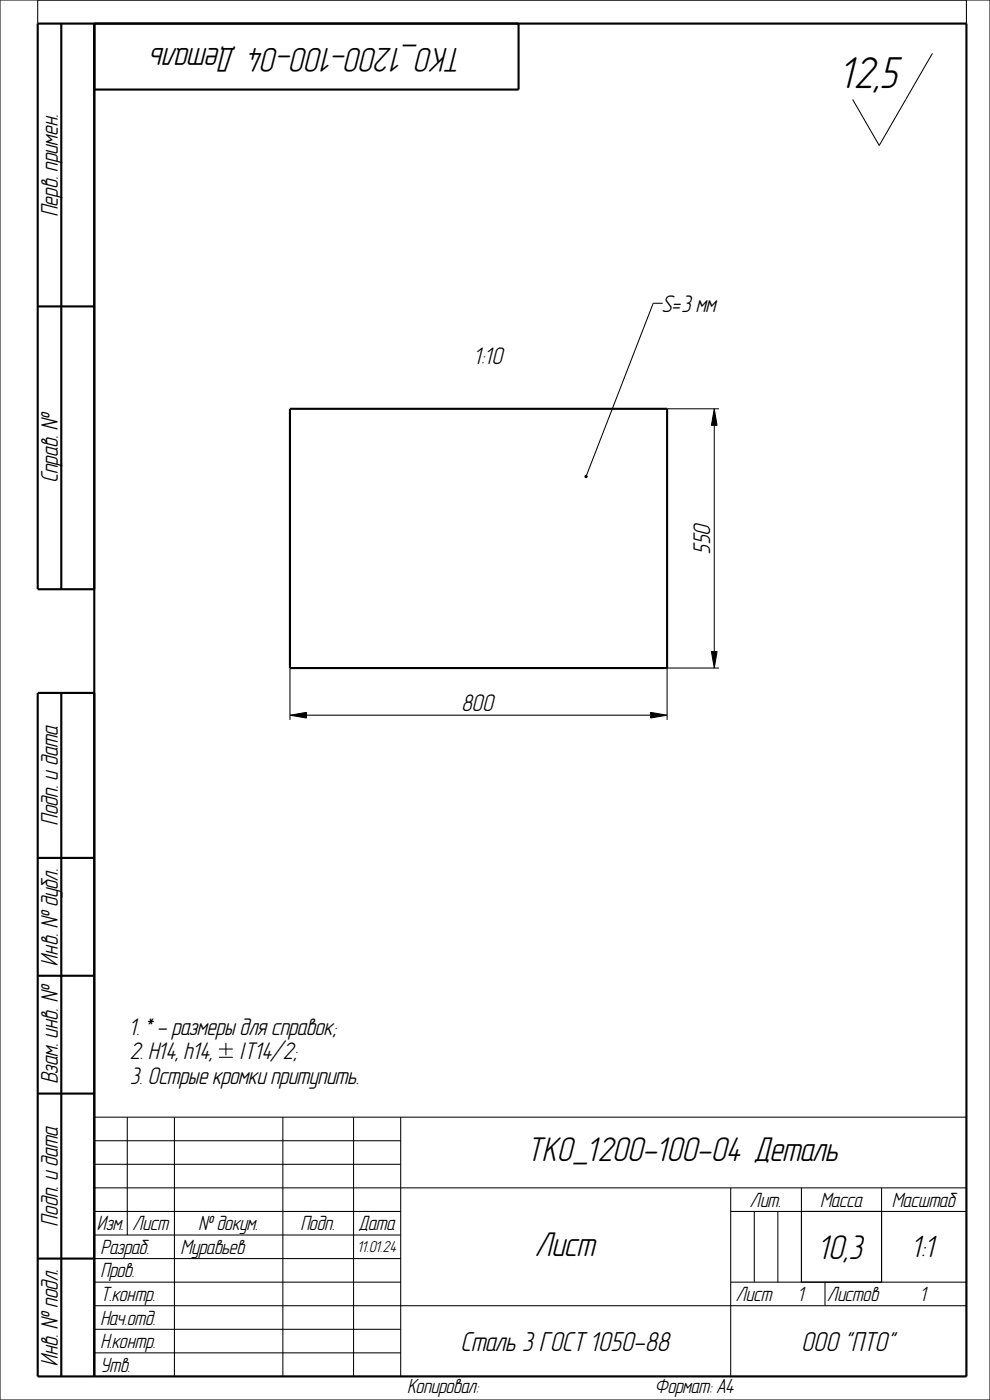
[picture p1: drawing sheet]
<svg xmlns="http://www.w3.org/2000/svg" width="210mm" height="297mm" viewBox="0 0 210 297" stroke-linecap="round" stroke-linejoin="round" font-family="sans-serif">
<defs><g id="words">
<text font-size="9.5" x="178.5" y="18.6">12,5</text>
<g font-size="7.3">
<text x="97.9" y="10.1" transform="rotate(-180 97.9 10.1)">TKO_1200-100-04 Деталь</text>
<text x="112.1" y="246.4">TKO_1200-100-04 Деталь</text>
<text x="113.7" y="266.4">Лист</text>
<text x="173.8" y="267">10,3</text>
</g>
<text font-size="6.6" x="193.6" y="266.8">1:1</text>
<g font-size="5.9">
<text x="97.9" y="286.5">Сталь 3 ГОСТ 1050-88</text>
<text x="170.1" y="286.5">ООО &quot;ПТО&quot;</text>
</g>
<g font-size="5.1">
<text x="12.3" y="45.9" transform="rotate(-90 12.3 45.9)">Перв. примен.</text>
<text x="140.6" y="66.1">S=3 мм</text>
<text x="100.7" y="77.2">1:10</text>
<text x="12.3" y="102.3" transform="rotate(-90 12.3 102.3)">Справ. №</text>
<text x="150.6" y="117.6" transform="rotate(-90 150.6 117.6)">550</text>
<text x="98" y="150.8">800</text>
<text x="12.3" y="175" transform="rotate(-90 12.3 175)">Подп. и дата</text>
<text x="12.3" y="204.9" transform="rotate(-90 12.3 204.9)">Инв. № дубл.</text>
<text x="27.6" y="219.5">1. * - размеры для справок;</text>
<text x="27.6" y="224.7">2. H14, h14,</text>
<text x="50.8" y="224.7">IT14/2;</text>
<text x="12.3" y="229.8" transform="rotate(-90 12.3 229.8)">Взам. инв. №</text>
<text x="27.6" y="230">3. Острые кромки притупить.</text>
<text x="12.3" y="260" transform="rotate(-90 12.3 260)">Подп. и дата</text>
<text x="12.3" y="289.9" transform="rotate(-90 12.3 289.9)">Инв. № подл.</text>
</g>
<g font-size="4.4">
<text x="159.2" y="256">Лит.</text>
<text x="174.1" y="256">Масса</text>
<text x="189.3" y="256">Масштаб</text>
<text x="20.6" y="261">Изм.</text>
<text x="28.2" y="261">Лист</text>
<text x="42.2" y="261">№ докум.</text>
<text x="63.9" y="261">Подп.</text>
<text x="76.3" y="261">Дата</text>
<text x="21.4" y="266">Pазраб.</text>
<text x="38.4" y="266">Муравьев</text>
<text x="21.4" y="271">Пров.</text>
<text x="21.4" y="281">Нач.отд.</text>
<text x="21.4" y="276">Т.контр.</text>
<text x="156.2" y="276">Лист</text>
<text x="169.4" y="276">1</text>
<text x="175.6" y="276">Листов</text>
<text x="195.4" y="276">1</text>
<text x="21.4" y="286">Н.контр.</text>
<text x="21.4" y="291">Утв.</text>
<text x="86.5" y="295.5">Копировал:</text>
<text x="139" y="295.5">Формат: А4</text>
</g>
<text font-size="3.4" x="75.9" y="265.7">11.01.24</text>
</g></defs>
<path d="M151.5 86.7l.6 3.5h-1.2zM124.1 101l.4-.1v.4l-.4-.1zM61.5 151.7l3.5-.6v1.2zM138 151.1l3.5 .6-3.5 .6zM150.9 138.2h1.2l-.6 3.5z" fill="#000"/>
<path d="M151.5 86.7l.6 3.5h-1.2zM124.1 101l.4-.1v.4l-.4-.1zM150.9 138.2h1.2l-.6 3.5zM61.5 151.7l3.5-.6v1.2zM138 151.1l3.5 .6-3.5 .6z" fill="none" stroke="#000" stroke-width=".21"/>
<path d="M13 5v120M20 5v287M110 5v14h-90M8 65h12M61.5 86.7h80v55h-80zM20 125h-12v-120h197v287h-197v-145h12M13 147v145M8 182h12M8 207h12M8 232h12M8 267h12" fill="none" stroke="#000" stroke-width=".45"/>
<g fill="none" stroke="#000" stroke-width=".22">
<path d="M8 0v5h197v-5M0 0h210v297h-210zM197.8 11.3l-11.3 19.6-5.6-9.8M140.6 64.3h-2l-14.2 36.6M141.5 86.7h11M151.5 90.2v48M61.5 141.7v11M65 151.7h73M152.5 141.7h-11v11M20 237h185v55h-185zM27 237v25M37 237v55"/>
<path d="M46.5 222.5h2.9M46.5 224.3h2.9M47.9 221.2v2.7M60 237v55M75 237v55M85 237v55M20 242h65M20 247h65M20 252h185M20 257h65M155 257h50M155 252v40"/>
<path d="M160 257v15M165 257v15M170 252v20M187 252v20M20 262h65M20 267h65M20 272h65M20 277h185M155 272h50M175 272v5M20 282h65M20 287h65"/>
</g>
<use href="#words"/>
</svg>
